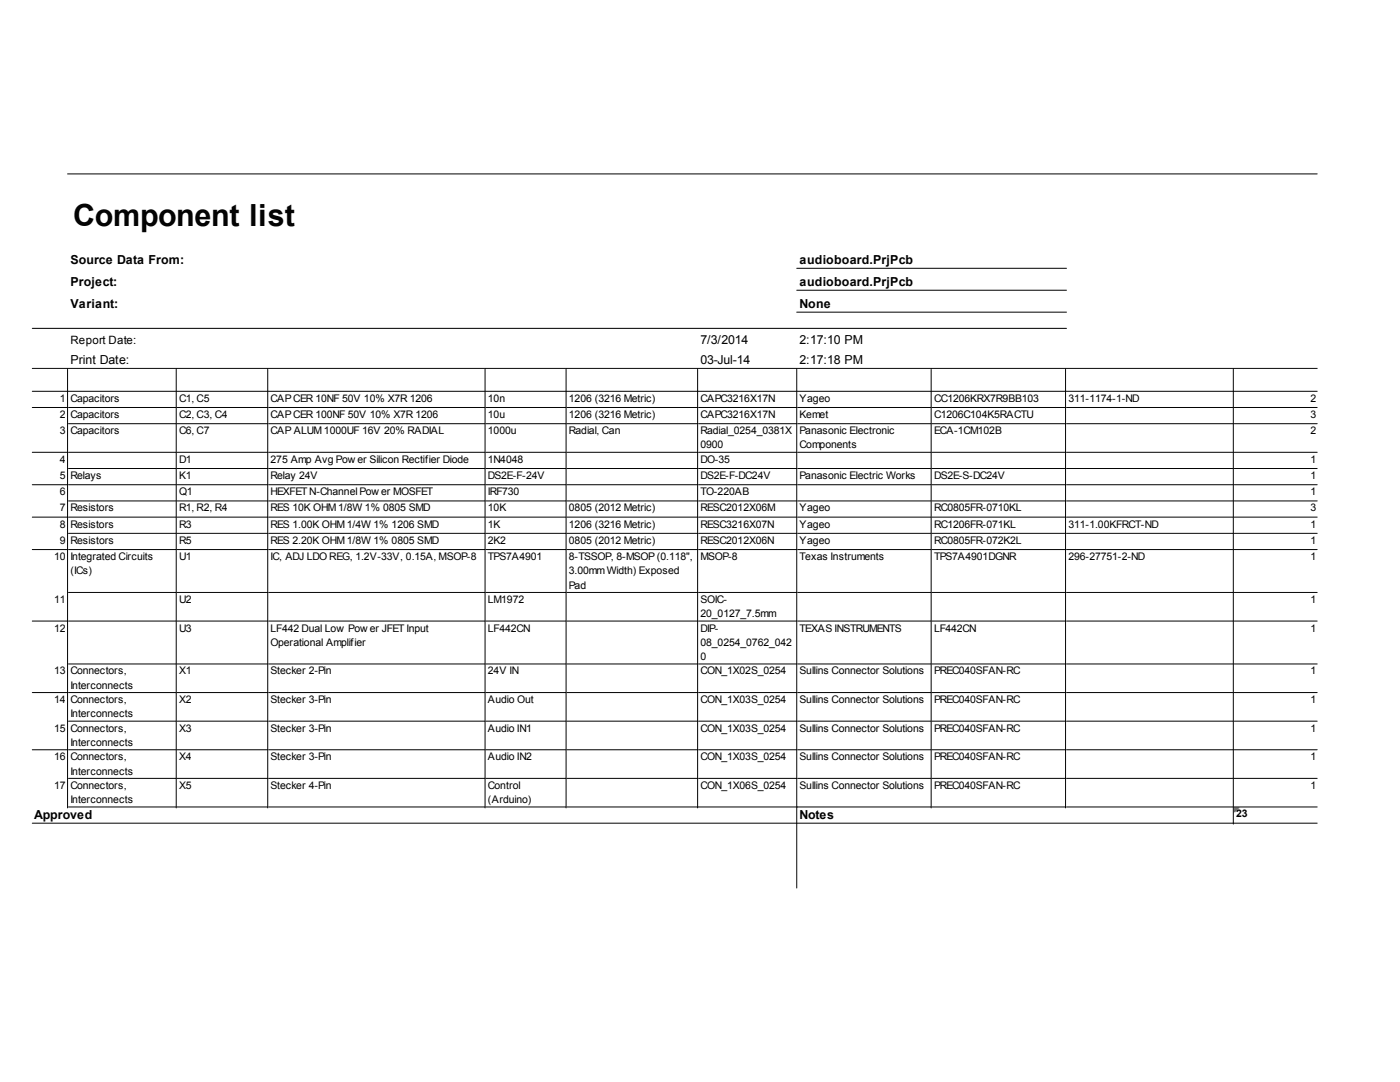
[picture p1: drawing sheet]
<svg xmlns="http://www.w3.org/2000/svg" width="279mm" height="216mm" viewBox="0 0 279 216" stroke-linecap="round" stroke-linejoin="round" font-family="sans-serif">
<defs><g id="words">
<text font-size="6.1" x="14.6" y="45.2">Component list</text>
<g font-size="2.5">
<text x="14.1" y="52.7">Source Data From:</text>
<text x="159.6" y="52.7">audioboard.PrjPcb</text>
<text x="14.1" y="57.1">Project:</text>
<text x="159.6" y="57.1">audioboard.PrjPcb</text>
<text x="14.1" y="61.5">Variant:</text>
<text x="159.6" y="61.5">None</text>
<text x="139.8" y="68.7">7/3/2014</text>
<text x="159.6" y="68.7">2:17:10 PM</text>
<text x="14.1" y="72.7">Print Date:</text>
<text x="139.8" y="72.7">03-Jul-14</text>
<text x="159.6" y="72.7">2:17:18 PM</text>
<text x="6.8" y="163.5">Approved</text>
<text x="159.6" y="163.5">Notes</text>
</g>
<text font-size="2.3" x="14.1" y="68.7">Report Date:</text>
<text font-size="2.1" fill="#fff" x="185.5" y="76.4">Manufacturer Part Number</text>
<g font-size="2.1">
<text x="12" y="80.2">1</text>
<text x="12" y="83.4">2</text>
<text x="14.1" y="80.2">Capacitors</text>
<text x="14.1" y="83.4">Capacitors</text>
<text x="35.7" y="80.2">C1, C5</text>
<text x="35.7" y="83.4">C2, C3, C4</text>
<text x="54" y="80.2">CAPCER 10NF 50V 10% X7R 1206</text>
<text x="54" y="83.4">CAPCER 100NF 50V 10% X7R 1206</text>
<text x="97.4" y="80.2">10n</text>
<text x="97.4" y="83.4">10u</text>
<text x="113.5" y="80.2">1206 (3216 Metric)</text>
<text x="113.5" y="83.4">1206 (3216 Metric)</text>
<text x="139.8" y="80.2">CAPC3216X17N</text>
<text x="139.8" y="83.4">CAPC3216X17N</text>
<text x="159.6" y="80.2">Yageo</text>
<text x="159.6" y="83.4">Kemet</text>
<text x="186.4" y="80.2">CC1206KRX7R9BB103</text>
<text x="186.4" y="83.4">C1206C104K5RACTU</text>
<text x="213.2" y="80.2">311-1174-1-ND</text>
<text x="261.5" y="80.2">2</text>
<text x="261.5" y="83.4">3</text>
<text x="12" y="86.6">3</text>
<text x="14.1" y="86.6">Capacitors</text>
<text x="35.7" y="86.6">C6, C7</text>
<text x="54" y="86.6">CAP ALUM1000UF 16V 20% RADIAL</text>
<text x="97.4" y="86.6">1000u</text>
<text x="113.5" y="86.6">Radial, Can</text>
<text x="139.8" y="86.6">Radial_0254_0381X</text>
<text x="139.8" y="89.5">0900</text>
<text x="159.6" y="86.6">Panasonic Electronic</text>
<text x="159.6" y="89.5">Components</text>
<text x="186.4" y="86.6">ECA-1CM102B</text>
<text x="261.5" y="86.6">2</text>
<text x="12" y="92.3">4</text>
<text x="12" y="95.6">5</text>
<text x="14.1" y="95.6">Relays</text>
<text x="35.7" y="92.3">D1</text>
<text x="35.7" y="95.6">K1</text>
<text x="54" y="92.3">275 Amp Avg Pow er Silicon Rectifier Diode</text>
<text x="54" y="95.6">Relay 24V</text>
<text x="97.4" y="92.3">1N4048</text>
<text x="97.4" y="95.6">DS2E-F-24V</text>
<text x="139.8" y="92.3">DO-35</text>
<text x="139.8" y="95.6">DS2E-F-DC24V</text>
<text x="159.6" y="95.6">Panasonic Electric Works</text>
<text x="186.4" y="95.6">DS2E-S-DC24V</text>
<text x="261.5" y="92.3">1</text>
<text x="261.5" y="95.6">1</text>
<text x="12" y="98.8">6</text>
<text x="35.7" y="98.8">Q1</text>
<text x="54" y="98.8">HEXFETN-Channel Pow er MOSFET</text>
<text x="97.4" y="98.8">IRF730</text>
<text x="139.8" y="98.8">TO-220AB</text>
<text x="261.5" y="98.8">1</text>
<text x="12" y="102">7</text>
<text x="12" y="105.3">8</text>
<text x="14.1" y="102">Resistors</text>
<text x="14.1" y="105.3">Resistors</text>
<text x="35.7" y="102">R1, R2, R4</text>
<text x="35.7" y="105.3">R3</text>
<text x="54" y="102">RES 10K OHM1/8W 1% 0805 SMD</text>
<text x="54" y="105.3">RES 1.00K OHM1/4W 1% 1206 SMD</text>
<text x="97.4" y="102">10K</text>
<text x="97.4" y="105.3">1K</text>
<text x="113.5" y="102">0805 (2012 Metric)</text>
<text x="113.5" y="105.3">1206 (3216 Metric)</text>
<text x="139.8" y="102">RESC2012X06M</text>
<text x="139.8" y="105.3">RESC3216X07N</text>
<text x="159.6" y="102">Yageo</text>
<text x="159.6" y="105.3">Yageo</text>
<text x="186.4" y="102">RC0805FR-0710KL</text>
<text x="186.4" y="105.3">RC1206FR-071KL</text>
<text x="213.2" y="105.3">311-1.00KFRCT-ND</text>
<text x="261.5" y="102">3</text>
<text x="261.5" y="105.3">1</text>
<text x="10.8" y="111.7">10</text>
<text x="12" y="108.5">9</text>
<text x="14.1" y="108.5">Resistors</text>
<text x="14.1" y="111.7">Integrated Circuits</text>
<text x="35.7" y="108.5">R5</text>
<text x="35.7" y="111.7">U1</text>
<text x="54" y="108.5">RES 2.20K OHM1/8W 1% 0805 SMD</text>
<text x="54" y="111.7">IC, ADJ LDO REG, 1.2V-33V, 0.15A, MSOP-8</text>
<text x="97.4" y="108.5">2K2</text>
<text x="97.4" y="111.7">TPS7A4901</text>
<text x="113.5" y="108.5">0805 (2012 Metric)</text>
<text x="113.5" y="111.7">8-TSSOP, 8-MSOP(0.118&quot;,</text>
<text x="139.8" y="108.5">RESC2012X06N</text>
<text x="139.8" y="111.7">MSOP-8</text>
<text x="159.6" y="108.5">Yageo</text>
<text x="159.6" y="111.7">Texas Instruments</text>
<text x="186.4" y="108.5">RC0805FR-072K2L</text>
<text x="186.4" y="111.7">TPS7A4901DGNR</text>
<text x="213.2" y="111.7">296-27751-2-ND</text>
<text x="261.5" y="108.5">1</text>
<text x="261.5" y="111.7">1</text>
<text x="14.1" y="114.6">(ICs)</text>
<text x="113.5" y="114.6">3.00mmWidth) Exposed</text>
<text x="113.5" y="117.4">Pad</text>
<text x="10.8" y="120.3">11</text>
<text x="35.7" y="120.3">U2</text>
<text x="97.4" y="120.3">LM1972</text>
<text x="139.8" y="120.3">SOIC-</text>
<text x="139.8" y="123.2">20_0127_7.5mm</text>
<text x="261.5" y="120.3">1</text>
<text x="10.8" y="126">12</text>
<text x="35.7" y="126">U3</text>
<text x="54" y="126">LF442 Dual Low Pow er JFETInput</text>
<text x="54" y="128.9">Operational Amplifier</text>
<text x="97.4" y="126">LF442CN</text>
<text x="139.8" y="126">DIP-</text>
<text x="139.8" y="128.9">08_0254_0762_042</text>
<text x="139.8" y="131.7">0</text>
<text x="159.6" y="126">TEXAS INSTRUMENTS</text>
<text x="186.4" y="126">LF442CN</text>
<text x="261.5" y="126">1</text>
<text x="10.8" y="134.6">13</text>
<text x="14.1" y="134.6">Connectors,</text>
<text x="14.1" y="137.4">Interconnects</text>
<text x="35.7" y="134.6">X1</text>
<text x="54" y="134.6">Stecker 2-Pin</text>
<text x="97.4" y="134.6">24V IN</text>
<text x="139.8" y="134.6">CON_1X02S_0254</text>
<text x="159.6" y="134.6">Sullins Connector Solutions</text>
<text x="186.4" y="134.6">PREC040SFAN-RC</text>
<text x="261.5" y="134.6">1</text>
<text x="10.8" y="140.3">14</text>
<text x="14.1" y="140.3">Connectors,</text>
<text x="14.1" y="143.1">Interconnects</text>
<text x="35.7" y="140.3">X2</text>
<text x="54" y="140.3">Stecker 3-Pin</text>
<text x="97.4" y="140.3">Audio Out</text>
<text x="139.8" y="140.3">CON_1X03S_0254</text>
<text x="159.6" y="140.3">Sullins Connector Solutions</text>
<text x="186.4" y="140.3">PREC040SFAN-RC</text>
<text x="261.5" y="140.3">1</text>
<text x="10.8" y="146">15</text>
<text x="14.1" y="146">Connectors,</text>
<text x="14.1" y="148.8">Interconnects</text>
<text x="35.7" y="146">X3</text>
<text x="54" y="146">Stecker 3-Pin</text>
<text x="97.4" y="146">Audio IN1</text>
<text x="139.8" y="146">CON_1X03S_0254</text>
<text x="159.6" y="146">Sullins Connector Solutions</text>
<text x="186.4" y="146">PREC040SFAN-RC</text>
<text x="261.5" y="146">1</text>
<text x="10.8" y="151.7">16</text>
<text x="14.1" y="151.7">Connectors,</text>
<text x="14.1" y="154.5">Interconnects</text>
<text x="35.7" y="151.7">X4</text>
<text x="54" y="151.7">Stecker 3-Pin</text>
<text x="97.4" y="151.7">Audio IN2</text>
<text x="139.8" y="151.7">CON_1X03S_0254</text>
<text x="159.6" y="151.7">Sullins Connector Solutions</text>
<text x="186.4" y="151.7">PREC040SFAN-RC</text>
<text x="261.5" y="151.7">1</text>
<text x="10.8" y="157.4">17</text>
<text x="14.1" y="157.4">Connectors,</text>
<text x="14.1" y="160.3">Interconnects</text>
<text x="35.7" y="157.4">X5</text>
<text x="54" y="157.4">Stecker 4-Pin</text>
<text x="97.4" y="157.4">Control</text>
<text x="97.4" y="160.3">(Arduino)</text>
<text x="139.8" y="157.4">CON_1X06S_0254</text>
<text x="159.6" y="157.4">Sullins Connector Solutions</text>
<text x="186.4" y="157.4">PREC040SFAN-RC</text>
<text x="261.5" y="157.4">1</text>
<text x="246.7" y="163.1">23</text>
</g>
</g></defs>
<path d="M246.3 161.2h1M246.3 161.4h.8M246.3 161.6h.6M246.3 161.8h.4M246.3 162h.2" fill="none" stroke="#008000" stroke-width=".2"/>
<g fill="none" stroke="#000" stroke-width=".2">
<path d="M13.5 34.7h249.4M159 53.5h53.8M159 57.9h53.8M6.4 65.5h206.4M6.4 73.5h256.5M6.4 78.1h256.5M13.5 73.7v87.5M35.2 73.7v87.5M53.4 73.7v87.5M96.8 73.7v87.5M113 73.7v87.5M139.2 73.7v87.5"/>
<path d="M159 73.7v103.5M159 62.3h53.8M185.8 73.7v87.5M212.7 73.7v87.5M246.1 73.7v90.7M6.4 81.3h7.1M6.4 90.3h7.1M6.4 96.7h7.1M13.7 81.3h21.5M13.7 84.5h21.5M13.7 90.3h21.5M13.7 93.5h21.5"/>
<path d="M13.7 96.7h21.5M13.7 100h21.5M35.4 81.3h18M35.4 84.5h18M35.4 90.3h18M35.4 93.5h18M35.4 96.7h18M35.4 100h18M53.6 81.3h43.2M53.6 84.5h43.2M53.6 90.3h43.2M53.6 93.5h43.2"/>
<path d="M53.6 96.7h43.2M53.6 100h43.2M97 81.3h16M97 84.5h16M97 90.3h16M97 93.5h16M97 96.7h16M97 100h16M113.2 81.3h26M113.2 84.5h26M113.2 90.3h26M113.2 93.5h26"/>
<path d="M113.2 96.7h26M113.2 100h26M139.4 81.3h19.6M139.4 84.5h19.6M139.4 90.3h19.6M139.4 93.5h19.6M139.4 96.7h19.6M139.4 100h19.6M159.2 81.3h26.6M159.2 84.5h26.6M159.2 90.3h26.6M159.2 93.5h26.6"/>
<path d="M159.2 96.7h26.6M159.2 100h26.6M186 81.3h26.7M186 84.5h26.7M186 90.3h26.7M186 93.5h26.7M186 96.7h26.7M186 100h26.7M212.8 81.3h33.3M212.8 84.5h33.3M212.8 90.3h33.3M212.8 93.5h33.3"/>
<path d="M212.8 96.7h33.3M212.8 100h33.3M246.3 81.3h16.6M246.3 84.5h16.6M246.3 90.3h16.6M246.3 93.5h16.6M246.3 96.7h16.6M246.3 100h16.6M6.4 103.2h7.1M6.4 109.7h7.1M13.7 103.2h21.5M13.7 106.4h21.5"/>
<path d="M13.7 109.7h21.5M13.7 118.2h21.5M35.4 103.2h18M35.4 106.4h18M35.4 109.7h18M35.4 118.2h18M53.6 103.2h43.2M53.6 106.4h43.2M53.6 109.7h43.2M53.6 118.2h43.2M97 103.2h16M97 106.4h16"/>
<path d="M97 109.7h16M97 118.2h16M113.2 103.2h26M113.2 106.4h26M113.2 109.7h26M113.2 118.2h26M139.4 103.2h19.6M139.4 106.4h19.6M139.4 109.7h19.6M139.4 118.2h19.6M159.2 103.2h26.6M159.2 106.4h26.6"/>
<path d="M159.2 109.7h26.6M159.2 118.2h26.6M186 103.2h26.7M186 106.4h26.7M186 109.7h26.7M186 118.2h26.7M212.8 103.2h33.3M212.8 106.4h33.3M212.8 109.7h33.3M212.8 118.2h33.3M246.3 103.2h16.6M246.3 106.4h16.6"/>
<path d="M246.3 109.7h16.6M246.3 118.2h16.6M6.4 123.9h7.1M6.4 138.2h7.1M13.7 123.9h21.5M13.7 132.5h21.5M13.7 138.2h21.5M35.4 123.9h18M35.4 132.5h18M35.4 138.2h18M53.6 123.9h43.2M53.6 132.5h43.2"/>
<path d="M53.6 138.2h43.2M97 123.9h16M97 132.5h16M97 138.2h16M113.2 123.9h26M113.2 132.5h26M113.2 138.2h26M139.4 123.9h19.6M139.4 132.5h19.6M139.4 138.2h19.6M159.2 123.9h26.6M159.2 132.5h26.6"/>
<path d="M159.2 138.2h26.6M186 123.9h26.7M186 132.5h26.7M186 138.2h26.7M212.8 123.9h33.3M212.8 132.5h33.3M212.8 138.2h33.3M246.3 123.9h16.6M246.3 132.5h16.6M246.3 138.2h16.6M6.4 149.6h7.1M13.7 143.9h21.5"/>
<path d="M13.7 149.6h21.5M13.7 155.3h21.5M35.4 143.9h18M35.4 149.6h18M35.4 155.3h18M53.6 143.9h43.2M53.6 149.6h43.2M53.6 155.3h43.2M97 143.9h16M97 149.6h16M97 155.3h16M113.2 143.9h26"/>
<path d="M113.2 149.6h26M113.2 155.3h26M139.4 143.9h19.6M139.4 149.6h19.6M139.4 155.3h19.6M159.2 143.9h26.6M159.2 149.6h26.6M159.2 155.3h26.6M186 143.9h26.7M186 149.6h26.7M186 155.3h26.7M212.8 143.9h33.3"/>
<path d="M212.8 149.6h33.3M212.8 155.3h33.3M246.3 143.9h16.6M246.3 149.6h16.6M246.3 155.3h16.6M6.4 164.3h256.5M13.7 161h21.5M35.4 161h18M53.6 161h43.2M97 161h16M113.2 161h72.6M186 161h26.7"/>
<path d="M212.8 161h33.3M246.3 161h16.6"/>
</g>
<use href="#words"/>
</svg>
